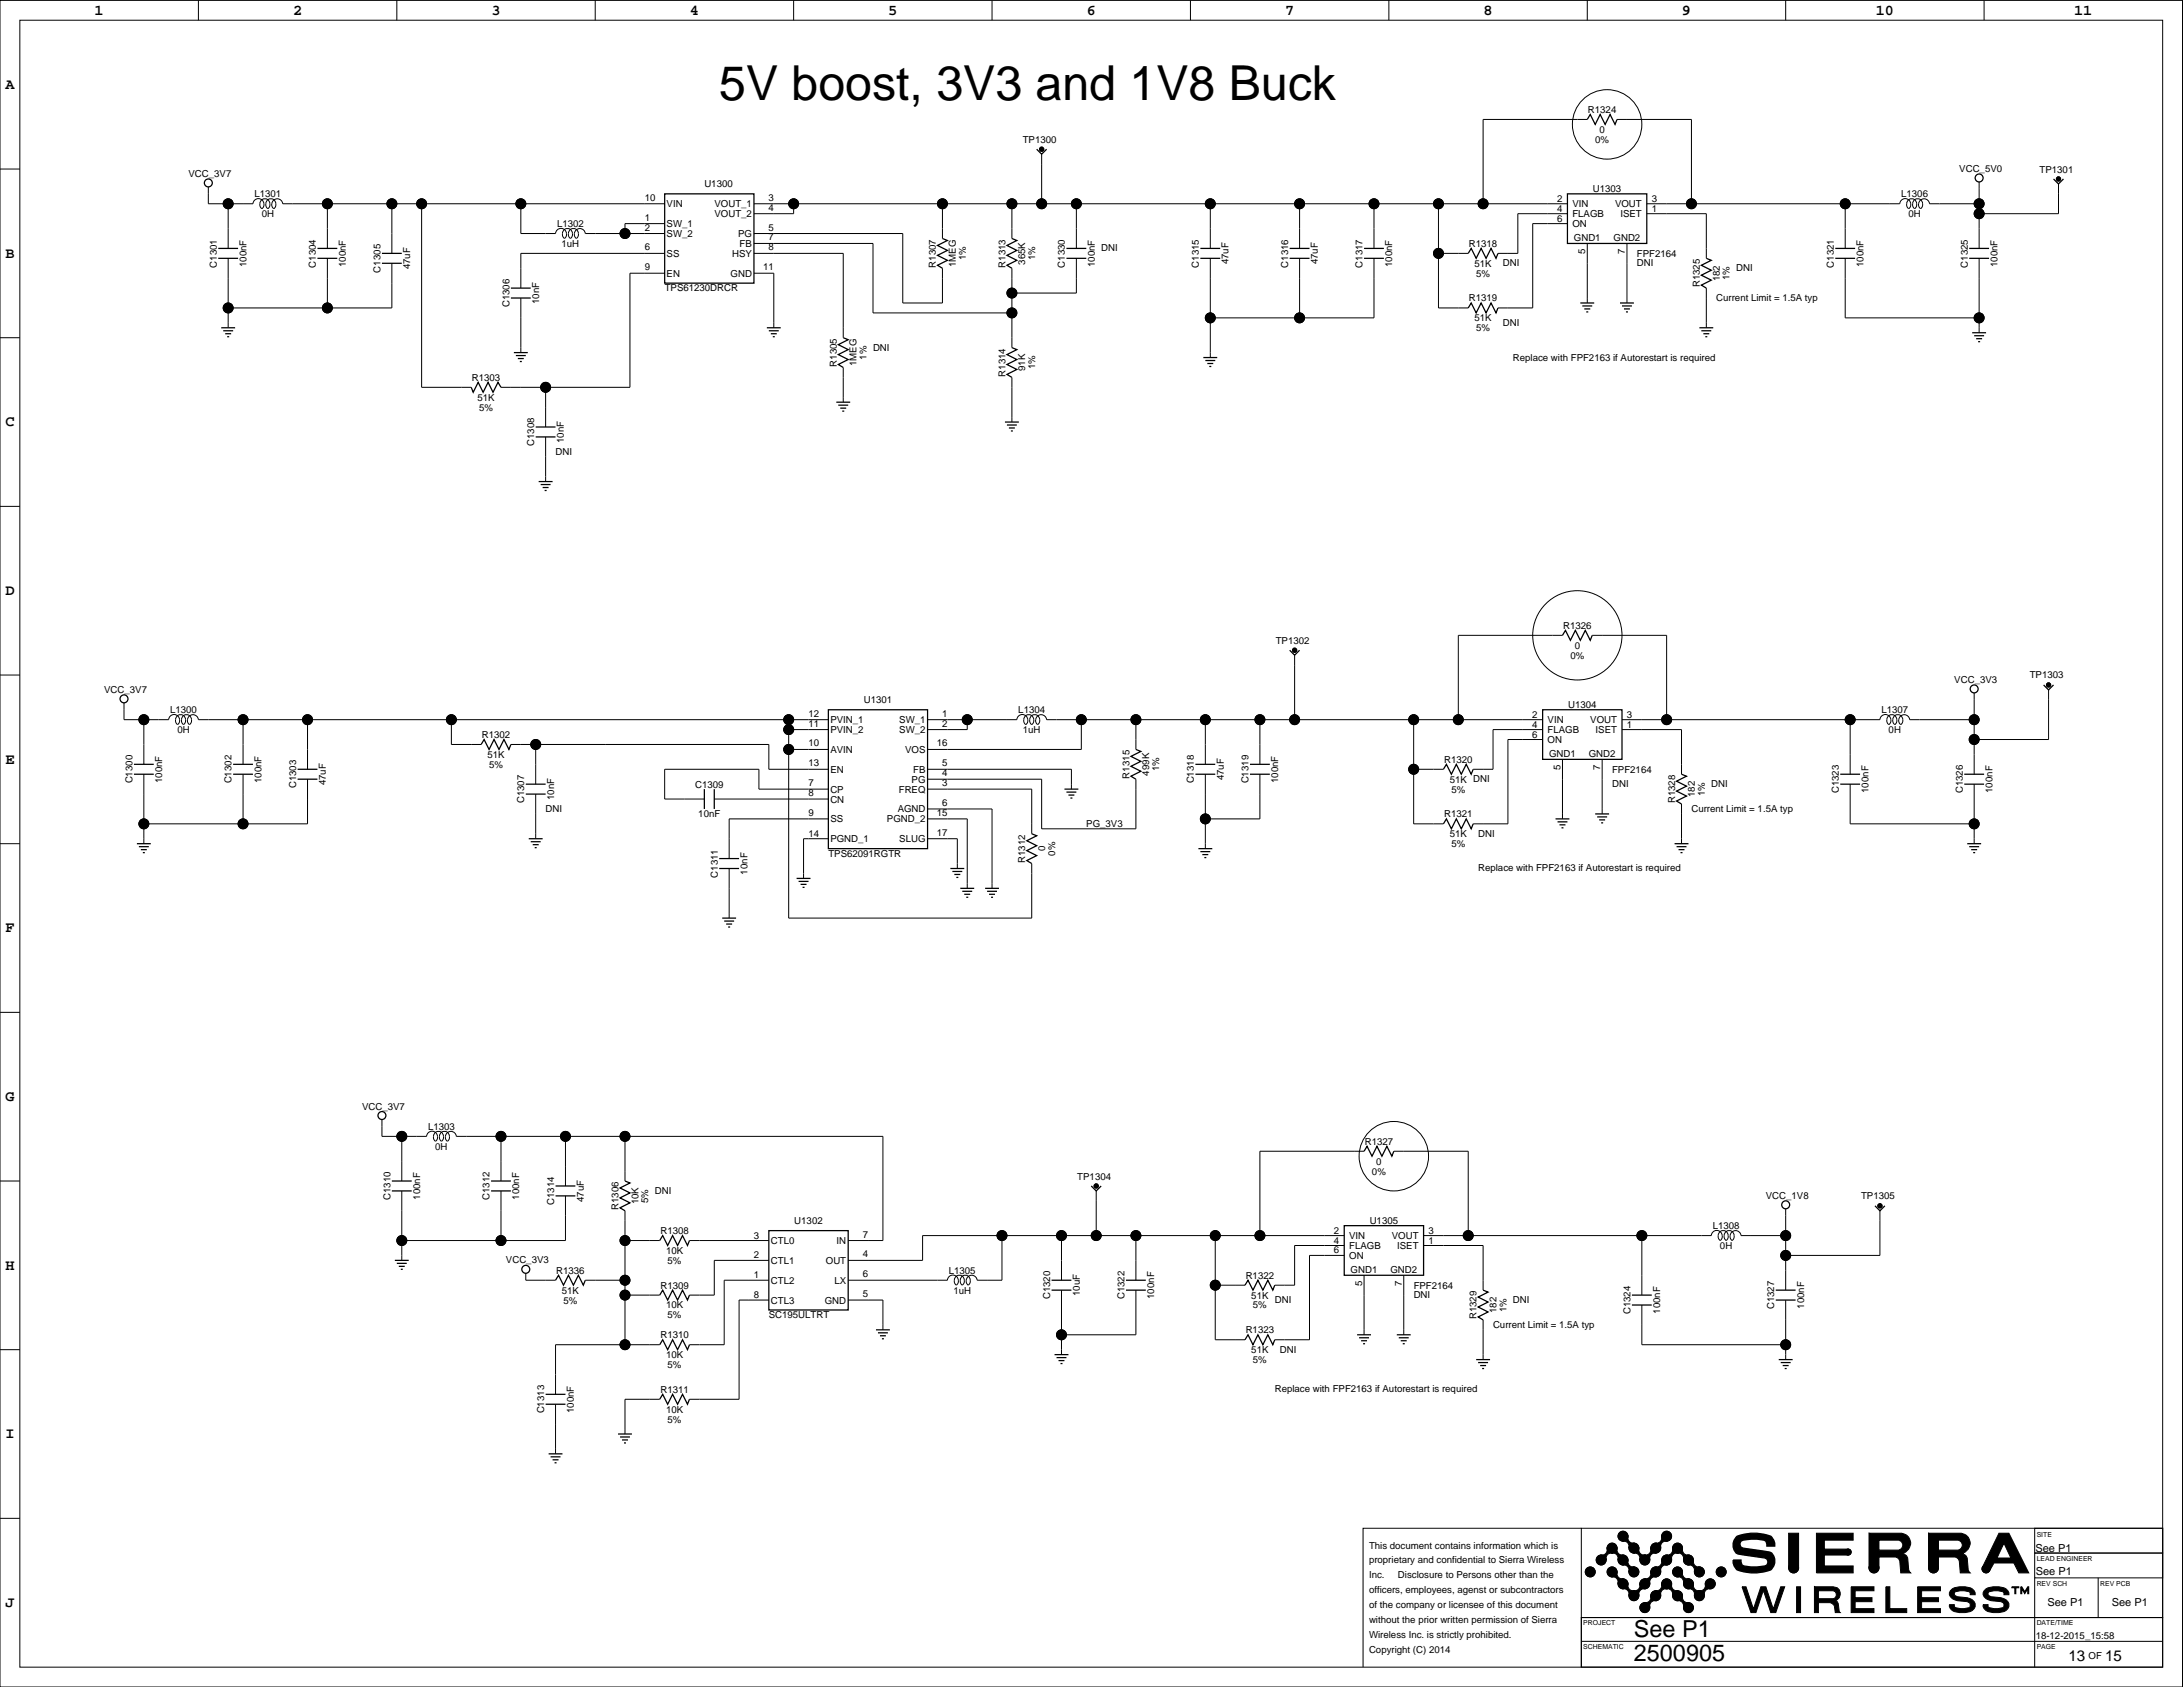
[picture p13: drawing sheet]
<svg xmlns="http://www.w3.org/2000/svg" width="559mm" height="432mm" viewBox="0 0 559 432" stroke-linecap="round" stroke-linejoin="round" font-family="sans-serif">
<defs><g id="words">
<text font-size="12.3" x="184.1" y="25.6">5V boost, 3V3 and 1V8 Buck</text>
<g font-size="6">
<text x="418.2" y="418.9">See P1</text>
<text x="418.2" y="425.2">2500905</text>
</g>
<g font-size="3.9">
<text x="24.2" y="3.7">1</text>
<text x="75" y="3.7">2</text>
<text x="125.8" y="3.7">3</text>
<text x="176.6" y="3.7">4</text>
<text x="227.4" y="3.7">5</text>
<text x="278.2" y="3.7">6</text>
<text x="329" y="3.7">7</text>
<text x="379.7" y="3.7">8</text>
<text x="430.5" y="3.7">9</text>
<text x="480.2" y="3.7">10</text>
<text x="531" y="3.7">11</text>
<text x="1.4" y="22.8">A</text>
<text x="1.4" y="65.9">B</text>
<text x="1.4" y="109.1">C</text>
<text x="1.4" y="152.3">D</text>
<text x="1.4" y="195.5">E</text>
<text x="1.4" y="238.6">F</text>
<text x="1.4" y="281.8">G</text>
<text x="1.4" y="325">H</text>
<text x="1.4" y="368.1">I</text>
<text x="1.4" y="411.3">J</text>
<text x="529.5" y="425.1">13</text>
<text x="538.9" y="425.1">15</text>
</g>
<g font-size="2.8">
<text x="521" y="397.3">See P1</text>
<text x="521.1" y="403.1">See P1</text>
<text x="524.1" y="411">See P1</text>
<text x="540.6" y="411">See P1</text>
</g>
<g font-size="2.5">
<text x="406.5" y="28.9">R1324</text>
<text x="409.4" y="34">0</text>
<text x="261.8" y="36.5">TP1300</text>
<text x="408.3" y="36.5">0%</text>
<text x="48.2" y="45.3">VCC_3V7</text>
<text x="180.3" y="48">U1300</text>
<text x="501.5" y="44">VCC_5V0</text>
<text x="522.1" y="44.2">TP1301</text>
<text x="65.1" y="50.5">L1301</text>
<text x="165.1" y="51.4">10</text>
<text x="170.6" y="53">VIN</text>
<text x="182.9" y="53">VOUT_1</text>
<text x="196.7" y="53.9">4</text>
<text x="196.7" y="51.4">3</text>
<text x="398.6" y="51.6">2</text>
<text x="402.5" y="53">VIN</text>
<text x="407.7" y="49.2">U1303</text>
<text x="413.4" y="53">VOUT</text>
<text x="422.8" y="51.6">3</text>
<text x="486.7" y="50.5">L1306</text>
<text x="67" y="55.6">0H</text>
<text x="142.6" y="58.1">L1302</text>
<text x="165.1" y="59">2</text>
<text x="165.1" y="56.5">1</text>
<text x="170.6" y="58.1">SW_1</text>
<text x="182.9" y="55.6">VOUT_2</text>
<text x="196.7" y="59">5</text>
<text x="398.6" y="56.7">6</text>
<text x="398.6" y="54.2">4</text>
<text x="402.5" y="55.6">FLAGB</text>
<text x="402.5" y="58.1">ON</text>
<text x="414.8" y="55.6">ISET</text>
<text x="422.8" y="54.2">1</text>
<text x="488.5" y="55.6">0H</text>
<text x="143.8" y="63.2">1uH</text>
<text x="165.1" y="64.1">6</text>
<text x="170.6" y="60.7">SW_2</text>
<text x="170.6" y="65.7">SS</text>
<text x="187.4" y="65.7">HSY</text>
<text x="188.9" y="60.7">PG</text>
<text x="189.3" y="63.2">FB</text>
<text x="196.7" y="64.1">8</text>
<text x="196.7" y="61.5">7</text>
<text x="281.9" y="64.3">DNI</text>
<text x="376" y="63.2">R1318</text>
<text x="402.9" y="61.8">GND1</text>
<text x="405.8" y="65" transform="rotate(-90 405.8 65)">5</text>
<text x="413" y="61.8">GND2</text>
<text x="416" y="65" transform="rotate(-90 416 65)">7</text>
<text x="419" y="65.7">FPF2164</text>
<text x="55.5" y="68.5" transform="rotate(-90 55.5 68.5)">C1301</text>
<text x="63.1" y="68.4" transform="rotate(-90 63.1 68.4)">100nF</text>
<text x="80.9" y="68.5" transform="rotate(-90 80.9 68.5)">C1304</text>
<text x="88.5" y="68.4" transform="rotate(-90 88.5 68.4)">100nF</text>
<text x="97.4" y="69.8" transform="rotate(-90 97.4 69.8)">C1305</text>
<text x="105" y="68.9" transform="rotate(-90 105 68.9)">47uF</text>
<text x="165.1" y="69.2">9</text>
<text x="170.6" y="70.8">EN</text>
<text x="187" y="70.8">GND</text>
<text x="195.3" y="69.2">11</text>
<text x="239.6" y="68.5" transform="rotate(-90 239.6 68.5)">R1307</text>
<text x="244.7" y="68.4" transform="rotate(-90 244.7 68.4)">1MEG</text>
<text x="247.2" y="66.6" transform="rotate(-90 247.2 66.6)">1%</text>
<text x="257.4" y="68.5" transform="rotate(-90 257.4 68.5)">R1313</text>
<text x="262.4" y="67.7" transform="rotate(-90 262.4 67.7)">365K</text>
<text x="265" y="66.6" transform="rotate(-90 265 66.6)">1%</text>
<text x="272.6" y="68.5" transform="rotate(-90 272.6 68.5)">C1330</text>
<text x="280.2" y="68.4" transform="rotate(-90 280.2 68.4)">100nF</text>
<text x="306.9" y="68.5" transform="rotate(-90 306.9 68.5)">C1315</text>
<text x="314.5" y="67.7" transform="rotate(-90 314.5 67.7)">47uF</text>
<text x="329.7" y="68.5" transform="rotate(-90 329.7 68.5)">C1316</text>
<text x="337.4" y="67.7" transform="rotate(-90 337.4 67.7)">47uF</text>
<text x="348.8" y="68.5" transform="rotate(-90 348.8 68.5)">C1317</text>
<text x="356.4" y="68.4" transform="rotate(-90 356.4 68.4)">100nF</text>
<text x="377.4" y="68.3">51K</text>
<text x="377.9" y="70.8">5%</text>
<text x="384.7" y="68.2">DNI</text>
<text x="419" y="68.2">DNI</text>
<text x="440.2" y="72" transform="rotate(-90 440.2 72)">182</text>
<text x="442.7" y="71.7" transform="rotate(-90 442.7 71.7)">1%</text>
<text x="444.4" y="69.4">DNI</text>
<text x="469.4" y="68.5" transform="rotate(-90 469.4 68.5)">C1321</text>
<text x="477" y="68.4" transform="rotate(-90 477 68.4)">100nF</text>
<text x="503.7" y="68.5" transform="rotate(-90 503.7 68.5)">C1325</text>
<text x="511.3" y="68.4" transform="rotate(-90 511.3 68.4)">100nF</text>
<text x="138" y="77.8" transform="rotate(-90 138 77.8)">10nF</text>
<text x="170.1" y="74.5">TPS61230DRCR</text>
<text x="376" y="77.2">R1319</text>
<text x="435.1" y="73.6" transform="rotate(-90 435.1 73.6)">R1325</text>
<text x="439.3" y="77">Current Limit = 1.5A typ</text>
<text x="130.4" y="78.6" transform="rotate(-90 130.4 78.6)">C1306</text>
<text x="377.4" y="82.2">51K</text>
<text x="384.7" y="83.4">DNI</text>
<text x="223.5" y="89.7">DNI</text>
<text x="377.9" y="84.8">5%</text>
<text x="214.2" y="93.9" transform="rotate(-90 214.2 93.9)">R1305</text>
<text x="219.3" y="93.7" transform="rotate(-90 219.3 93.7)">1MEG</text>
<text x="221.8" y="92" transform="rotate(-90 221.8 92)">1%</text>
<text x="262.4" y="95" transform="rotate(-90 262.4 95)">91K</text>
<text x="265" y="94.6" transform="rotate(-90 265 94.6)">1%</text>
<text x="387.3" y="92.3">Replace with FPF2163 if Autorestart is required</text>
<text x="120.8" y="97.5">R1303</text>
<text x="257.4" y="96.4" transform="rotate(-90 257.4 96.4)">R1314</text>
<text x="122.2" y="102.6">51K</text>
<text x="122.6" y="105.1">5%</text>
<text x="144.4" y="113.4" transform="rotate(-90 144.4 113.4)">10nF</text>
<text x="136.7" y="114.2" transform="rotate(-90 136.7 114.2)">C1308</text>
<text x="142.2" y="116.4">DNI</text>
<text x="400.1" y="161">R1326</text>
<text x="326.6" y="164.8">TP1302</text>
<text x="403.1" y="166">0</text>
<text x="402" y="168.6">0%</text>
<text x="519.6" y="173.7">TP1303</text>
<text x="26.7" y="177.3">VCC_3V7</text>
<text x="500.3" y="174.8">VCC_3V3</text>
<text x="43.5" y="182.6">L1300</text>
<text x="207" y="186">11</text>
<text x="207" y="183.4">12</text>
<text x="212.5" y="185.1">PVIN_1</text>
<text x="221.1" y="180">U1301</text>
<text x="230.2" y="185.1">SW_1</text>
<text x="241.1" y="186">2</text>
<text x="241.1" y="183.4">1</text>
<text x="260.7" y="182.6">L1304</text>
<text x="392.2" y="183.7">2</text>
<text x="396.1" y="185.1">VIN</text>
<text x="401.4" y="181.3">U1304</text>
<text x="407.1" y="185.1">VOUT</text>
<text x="416.5" y="183.7">3</text>
<text x="481.6" y="182.6">L1307</text>
<text x="45.4" y="187.6">0H</text>
<text x="123.3" y="188.9">R1302</text>
<text x="207" y="191.1">10</text>
<text x="212.5" y="187.6">PVIN_2</text>
<text x="230.2" y="187.6">SW_2</text>
<text x="239.8" y="191.1">16</text>
<text x="261.8" y="187.6">1uH</text>
<text x="392.2" y="188.8">6</text>
<text x="392.2" y="186.2">4</text>
<text x="396.1" y="187.6">FLAGB</text>
<text x="396.1" y="190.2">ON</text>
<text x="408.4" y="187.6">ISET</text>
<text x="416.5" y="186.2">1</text>
<text x="483.5" y="187.6">0H</text>
<text x="124.8" y="194">51K</text>
<text x="125.2" y="196.5">5%</text>
<text x="207" y="196.1">13</text>
<text x="212.5" y="192.7">AVIN</text>
<text x="212.5" y="197.8">EN</text>
<text x="231.7" y="192.7">VOS</text>
<text x="233.8" y="197.8">FB</text>
<text x="241.1" y="196.1">5</text>
<text x="296.7" y="197.4" transform="rotate(-90 296.7 197.4)">1%</text>
<text x="369.7" y="195.3">R1320</text>
<text x="396.5" y="193.9">GND1</text>
<text x="399.4" y="197" transform="rotate(-90 399.4 197)">5</text>
<text x="406.7" y="193.9">GND2</text>
<text x="409.6" y="197" transform="rotate(-90 409.6 197)">7</text>
<text x="412.7" y="197.8">FPF2164</text>
<text x="33.9" y="200.5" transform="rotate(-90 33.9 200.5)">C1300</text>
<text x="41.5" y="200.4" transform="rotate(-90 41.5 200.4)">100nF</text>
<text x="59.3" y="200.5" transform="rotate(-90 59.3 200.5)">C1302</text>
<text x="66.9" y="200.4" transform="rotate(-90 66.9 200.4)">100nF</text>
<text x="75.8" y="201.8" transform="rotate(-90 75.8 201.8)">C1303</text>
<text x="83.4" y="201" transform="rotate(-90 83.4 201)">47uF</text>
<text x="177.9" y="201.6">C1309</text>
<text x="207" y="203.8">8</text>
<text x="207" y="201.2">7</text>
<text x="212.5" y="202.9">CP</text>
<text x="230.1" y="202.9">FREQ</text>
<text x="233.4" y="200.3">PG</text>
<text x="241.1" y="201.2">3</text>
<text x="241.1" y="198.7">4</text>
<text x="289.1" y="199.3" transform="rotate(-90 289.1 199.3)">R1315</text>
<text x="294.2" y="198.5" transform="rotate(-90 294.2 198.5)">499K</text>
<text x="305.6" y="200.5" transform="rotate(-90 305.6 200.5)">C1318</text>
<text x="313.2" y="199.7" transform="rotate(-90 313.2 199.7)">47uF</text>
<text x="319.6" y="200.5" transform="rotate(-90 319.6 200.5)">C1319</text>
<text x="327.2" y="200.4" transform="rotate(-90 327.2 200.4)">100nF</text>
<text x="371.1" y="200.3">51K DNI</text>
<text x="371.5" y="202.9">5%</text>
<text x="412.7" y="201.5">DNI</text>
<text x="436.4" y="203.8" transform="rotate(-90 436.4 203.8)">1%</text>
<text x="438.1" y="201.5">DNI</text>
<text x="470.7" y="203.1" transform="rotate(-90 470.7 203.1)">C1323</text>
<text x="478.3" y="202.9" transform="rotate(-90 478.3 202.9)">100nF</text>
<text x="502.4" y="203.1" transform="rotate(-90 502.4 203.1)">C1326</text>
<text x="510" y="202.9" transform="rotate(-90 510 202.9)">100nF</text>
<text x="134.2" y="205.6" transform="rotate(-90 134.2 205.6)">C1307</text>
<text x="139.7" y="207.8">DNI</text>
<text x="141.8" y="204.8" transform="rotate(-90 141.8 204.8)">10nF</text>
<text x="178.8" y="209.2">10nF</text>
<text x="207" y="208.8">9</text>
<text x="212.5" y="205.4">CN</text>
<text x="229.8" y="207.9">AGND</text>
<text x="239.8" y="208.8">15</text>
<text x="241.1" y="206.3">6</text>
<text x="369.7" y="209.2">R1321</text>
<text x="428.8" y="205.6" transform="rotate(-90 428.8 205.6)">R1328</text>
<text x="433" y="207.8">Current Limit = 1.5A typ</text>
<text x="433.9" y="204" transform="rotate(-90 433.9 204)">182</text>
<text x="207" y="214.2">14</text>
<text x="212.5" y="210.5">SS</text>
<text x="212.5" y="215.6">PGND_1</text>
<text x="227" y="210.5">PGND_2</text>
<text x="230.2" y="215.6">SLUG</text>
<text x="239.8" y="213.9">17</text>
<text x="278.1" y="211.6">PG_3V3</text>
<text x="371.1" y="214.3">51K</text>
<text x="378.4" y="214.2">DNI</text>
<text x="212" y="219.2">TPS62091RGTR</text>
<text x="262.4" y="220.9" transform="rotate(-90 262.4 220.9)">R1312</text>
<text x="267.5" y="217.9" transform="rotate(-90 267.5 217.9)">0</text>
<text x="270.1" y="219" transform="rotate(-90 270.1 219)">0%</text>
<text x="371.5" y="216.8">5%</text>
<text x="183.7" y="224.7" transform="rotate(-90 183.7 224.7)">C1311</text>
<text x="191.3" y="223.8" transform="rotate(-90 191.3 223.8)">10nF</text>
<text x="378.4" y="223.1">Replace with FPF2163 if Autorestart is required</text>
<text x="92.7" y="284">VCC_3V7</text>
<text x="109.6" y="289.2">L1303</text>
<text x="349.3" y="293">R1327</text>
<text x="111.4" y="294.3">0H</text>
<text x="352.3" y="298.1">0</text>
<text x="167.6" y="305.6">DNI</text>
<text x="275.8" y="301.9">TP1304</text>
<text x="351.2" y="300.6">0%</text>
<text x="99.9" y="307.2" transform="rotate(-90 99.9 307.2)">C1310</text>
<text x="107.5" y="307.1" transform="rotate(-90 107.5 307.1)">100nF</text>
<text x="125.3" y="307.2" transform="rotate(-90 125.3 307.2)">C1312</text>
<text x="132.9" y="307.1" transform="rotate(-90 132.9 307.1)">100nF</text>
<text x="141.8" y="308.5" transform="rotate(-90 141.8 308.5)">C1314</text>
<text x="149.4" y="307.6" transform="rotate(-90 149.4 307.6)">47uF</text>
<text x="158.3" y="309.7" transform="rotate(-90 158.3 309.7)">R1306</text>
<text x="163.4" y="308.3" transform="rotate(-90 163.4 308.3)">10K</text>
<text x="165.9" y="307.9" transform="rotate(-90 165.9 307.9)">5%</text>
<text x="452" y="306.9">VCC_1V8</text>
<text x="476.4" y="307">TP1305</text>
<text x="169" y="315.9">R1308</text>
<text x="193" y="317">3</text>
<text x="203.3" y="313.3">U1302</text>
<text x="220.8" y="316.8">7</text>
<text x="341.4" y="315.7">2</text>
<text x="345.4" y="317.1">VIN</text>
<text x="350.6" y="313.3">U1305</text>
<text x="356.3" y="317.1">VOUT</text>
<text x="365.7" y="315.7">3</text>
<text x="438.4" y="314.6">L1308</text>
<text x="129.5" y="323.4">VCC_3V3</text>
<text x="170.5" y="321">10K</text>
<text x="170.9" y="323.5">5%</text>
<text x="193" y="322.1">2</text>
<text x="197.3" y="318.4">CTL0</text>
<text x="197.3" y="323.5">CTL1</text>
<text x="211.4" y="323.5">OUT</text>
<text x="214.1" y="318.4">IN</text>
<text x="220.8" y="321.8">4</text>
<text x="341.4" y="320.8">6</text>
<text x="341.4" y="318.3">4</text>
<text x="345.4" y="319.7">FLAGB</text>
<text x="345.4" y="322.2">ON</text>
<text x="357.6" y="319.7">ISET</text>
<text x="365.7" y="318.3">1</text>
<text x="440.3" y="319.7">0H</text>
<text x="142.4" y="326">R1336</text>
<text x="169" y="329.8">R1309</text>
<text x="193" y="327.2">1</text>
<text x="197.3" y="328.6">CTL2</text>
<text x="213.6" y="328.6">LX</text>
<text x="220.8" y="326.9">6</text>
<text x="242.9" y="326">L1305</text>
<text x="318.9" y="327.3">R1322</text>
<text x="345.7" y="325.9">GND1</text>
<text x="348.7" y="329.1" transform="rotate(-90 348.7 329.1)">5</text>
<text x="355.9" y="325.9">GND2</text>
<text x="358.8" y="329.1" transform="rotate(-90 358.8 329.1)">7</text>
<text x="361.9" y="329.8">FPF2164</text>
<text x="143.8" y="331.1">51K</text>
<text x="144.2" y="333.6">5%</text>
<text x="170.5" y="334.9">10K</text>
<text x="193" y="332.3">8</text>
<text x="197.3" y="333.6">CTL3</text>
<text x="211.1" y="333.6">GND</text>
<text x="220.8" y="332">5</text>
<text x="244.1" y="331.1">1uH</text>
<text x="268.8" y="332.6" transform="rotate(-90 268.8 332.6)">C1320</text>
<text x="276.4" y="331.8" transform="rotate(-90 276.4 331.8)">10uF</text>
<text x="287.8" y="332.6" transform="rotate(-90 287.8 332.6)">C1322</text>
<text x="295.5" y="332.5" transform="rotate(-90 295.5 332.5)">100nF</text>
<text x="320.3" y="332.4">51K</text>
<text x="320.7" y="334.9">5%</text>
<text x="326.3" y="333.5">DNI</text>
<text x="361.9" y="332.3">DNI</text>
<text x="385.6" y="335.8" transform="rotate(-90 385.6 335.8)">1%</text>
<text x="387.3" y="333.5">DNI</text>
<text x="454.2" y="335.1" transform="rotate(-90 454.2 335.1)">C1327</text>
<text x="461.8" y="335" transform="rotate(-90 461.8 335)">100nF</text>
<text x="170.9" y="337.5">5%</text>
<text x="196.8" y="337.3">SC195ULTRT</text>
<text x="318.9" y="341.3">R1323</text>
<text x="378" y="337.7" transform="rotate(-90 378 337.7)">R1329</text>
<text x="382.2" y="339.9">Current Limit = 1.5A typ</text>
<text x="383.1" y="336.1" transform="rotate(-90 383.1 336.1)">182</text>
<text x="417.4" y="336.4" transform="rotate(-90 417.4 336.4)">C1324</text>
<text x="425" y="336.3" transform="rotate(-90 425 336.3)">100nF</text>
<text x="169" y="342.5">R1310</text>
<text x="170.5" y="347.6">10K</text>
<text x="320.3" y="346.3">51K</text>
<text x="327.6" y="346.2">DNI</text>
<text x="170.9" y="350.2">5%</text>
<text x="320.7" y="348.9">5%</text>
<text x="169" y="356.5">R1311</text>
<text x="326.3" y="356.4">Replace with FPF2163 if Autorestart is required</text>
<text x="139.3" y="361.8" transform="rotate(-90 139.3 361.8)">C1313</text>
<text x="146.9" y="361.7" transform="rotate(-90 146.9 361.7)">100nF</text>
<text x="170.5" y="361.6">10K</text>
<text x="170.9" y="364.1">5%</text>
<text x="350.4" y="396.4">This document contains information which is</text>
<text x="350.4" y="400.2">proprietary and confidential to Sierra Wireless</text>
<text x="350.4" y="404">Inc.</text>
<text x="350.4" y="407.8">officers, employees, agenst or subcontractors</text>
<text x="357.9" y="404">Disclosure to Persons other than the</text>
<text x="350.4" y="411.6">of the company or licensee of this document</text>
<text x="350.4" y="415.4">without the prior written permission of Sierra</text>
<text x="350.4" y="419.2">Wireless Inc. is strictly prohibited.</text>
<text x="521.1" y="419.5">18-12-2015_15:58</text>
<text x="350.4" y="423">Copyright (C) 2014</text>
<text x="534.6" y="424.6">OF</text>
</g>
<g font-size="1.8">
<text x="521.3" y="393.3">SITE</text>
<text x="521.3" y="399.4">LEAD ENGINEER</text>
<text x="521.3" y="406">REV SCH</text>
<text x="537.6" y="406">REV PCB</text>
<text x="405.3" y="415.9">PROJECT</text>
<text x="521.3" y="415.9">DATE/TIME</text>
<text x="405.3" y="422">SCHEMATIC</text>
<text x="521.3" y="422">PAGE</text>
</g>
</g></defs>
<g fill="none" stroke="#000" stroke-width=".26">
<path d="M0 .1h558.7v431.7h-558.7zM5.1 5.2h548.5v421.5h-548.5zM50.8 .1v5.1M101.6 .1v5.1M152.4 .1v5.1M203.2 .1v5.1M253.9 .1v5.1M304.7 .1v5.1M355.5 .1v5.1M406.3 .1v5.1M457.1 .1v5.1M507.9 .1v5.1"/>
<path d="M266.6 39.5v12.7M406.3 30.6h-26.7v21.6M413.9 30.6h19.1v21.6M0 43.3h5.1M53.3 49.6h.1M53.3 47.8v4.4h11.5a1.43 1.43 0 0 1 2.1-1.2 1.43 1.43 0 0 1 .1 2.4M58.4 52.2v11.4M67 53.4a1.4 1.4 0 0 1-.2-2.1 1.4 1.4 0 0 1 2.1 0 1.4 1.4 0 0 1-.3 2.1M83.8 52.2v11.4M100.3 52.2v12.7M107.9 52.2v46.9h12.7M133.3 52.2v7.6h8.9a1.43 1.43 0 0 1 2.1-1.1 1.43 1.43 0 0 1 .2 2.3 1.39 1.39 0 0 1-.3-2 1.39 1.39 0 0 1 2.1 0 1.39 1.39 0 0 1-.3 2 1.39 1.39 0 0 1-.3-2 1.39 1.39 0 0 1 2.1 0 1.39 1.39 0 0 1-.3 2"/>
<path d="M170.1 59.8h-20.3a1.42 1.42 0 0 0-2.1-1.1 1.42 1.42 0 0 0-.2 2.3M170.1 52.2h-97.7a1.42 1.42 0 0 0-2.1-1.1 1.42 1.42 0 0 0-.2 2.3 1.39 1.39 0 0 0 .3-2.1 1.39 1.39 0 0 0-2.1 0 1.39 1.39 0 0 0 .3 2.1M170.1 57.2h-10.1v2.6M193 52.2h208.2M193 59.8h38.1v17.8h10.1v-8.9M203.2 52.2v2.5h-10.2M241.2 52.2v8.8M259 52.2v8.8M275.5 52.2v11.4M309.8 52.2v11.4M332.7 52.2v11.4M351.7 52.2v11.4"/>
<path d="M368.2 52.2v26.6h7.6M401.2 54.7h-12.7v10.2h-5M401.2 57.2h-8.9v21.6h-8.8M421.5 52.2h64.8a1.43 1.43 0 0 1 2.1-1.2 1.43 1.43 0 0 1 .2 2.4 1.39 1.39 0 0 1-.3-2.1 1.39 1.39 0 0 1 2.1 0 1.39 1.39 0 0 1-.3 2.1M421.5 54.7h15.3v11.4M472.3 52.2v11.4M490.1 53.4a1.4 1.4 0 0 1-.3-2.1 1.4 1.4 0 0 1 2.1 0 1.4 1.4 0 0 1-.3 2.1M506.6 48.3h.1M506.6 52.2h-12.7a1.42 1.42 0 0 0-2.1-1.1 1.42 1.42 0 0 0-.2 2.3M506.6 46.6v17M526.9 47.1v7.6h-20.3M58.4 66.1v17.8"/>
<path d="M83.8 66.1v12.7M100.3 67.4v11.4h-41.9M133.3 76.3v13.9M170.1 69.9h-8.8v29.2h-33.1M170.1 64.9h-36.8v8.8M193 64.9h22.9v21.5M193 69.9h5.1v14M193 62.3h30.5v17.8h35.5M259 68.7v20.3M275.5 66.1v8.9h-16.5M309.8 66.1v25.4M332.7 66.1v15.3"/>
<path d="M351.7 66.1v15.3h-41.9M368.2 64.9h7.6M406.3 76.3h.1M406.3 62.3v15.3M416.5 76.3h.1M416.5 62.3v15.3M436.8 73.7v10.2M472.3 66.1v15.3h34.3M506.6 66.1v19.1M0 86.4h5.1M58.4 82.6h.1M133.3 89h.1"/>
<path d="M139.7 99.1v10.2M198.1 82.6h.1M215.9 94.1v8.8M259 96.6v11.4M309.8 90.2h.1M436.8 82.6h.1M506.6 83.9h.1M139.7 111.8v11.5M215.9 101.7h.1M259 106.8h.1M0 129.6h5.1M139.7 122h.1"/>
<path d="M434.2 146.1h.1M0 172.8h5.1M31.7 179.9v4.3h11.5M331.4 167.7v16.5M400 162.6h-26.7v21.6M407.6 162.6h19v21.6M505.3 179.1h.1M505.3 177.3v20.9M524.4 176.6v12.7h-19.1M31.7 181.7h.1M36.8 184.2v11.4M36.8 198.2v17.7"/>
<path d="M43.2 184.2a1.4 1.4 0 0 1 1.4-1.3 1.4 1.4 0 0 1 1.4 1.3M46 184.2a1.2 1.2 0 0 1-.6 1.3 1.4 1.4 0 0 1-.2-2.1 1.4 1.4 0 0 1 2.1 0 1.4 1.4 0 0 1-.3 2.1 1.39 1.39 0 0 1-.3-2.1 1.39 1.39 0 0 1 2.1 0 1.39 1.39 0 0 1-.3 2.1 1.2 1.2 0 0 1-.5-1.3M48 184.2a1.4 1.4 0 0 1 1.4-1.3 1.4 1.4 0 0 1 1.4 1.3M50.8 184.2h161.2M62.2 184.2v11.4M62.2 198.2v12.7M78.7 184.2v12.7M78.7 199.4v11.5h-41.9M115.5 184.2v6.4h7.7M130.8 190.6h66v6.3h15.2M137.1 190.6v10.1M201.9 186.7h10.1"/>
<path d="M201.9 191.8h10.1M201.9 184.2v50.8h62.2v-14M237.4 184.2h22.9M237.4 196.9h36.9v5.1M237.4 199.4h29.2v12.7h24.2v-12.7M247.6 184.2v2.5h-10.2M256.5 196.9h.1M260.3 184.2a1.4 1.4 0 0 1 1.4-1.3 1.4 1.4 0 0 1 1.4 1.3M263.1 184.2a1.2 1.2 0 0 1-.5 1.3 1.4 1.4 0 0 1-.3-2.1 1.4 1.4 0 0 1 2.1 0 1.4 1.4 0 0 1-.3 2.1 1.39 1.39 0 0 1-.3-2.1 1.39 1.39 0 0 1 2.1 0 1.39 1.39 0 0 1-.3 2.1 1.2 1.2 0 0 1-.5-1.3M265.1 184.2a1.4 1.4 0 0 1 1.4-1.3 1.4 1.4 0 0 1 1.4 1.3M267.9 184.2h127M276.8 184.2v7.6h-39.4"/>
<path d="M290.8 184.2v7.6M308.5 184.2v11.4M308.5 198.2v19M322.5 198.2v11.4h-14M322.5 184.2v11.4M361.9 196.9h7.6M361.9 184.2v26.7h7.6M394.9 186.7h-12.7v10.2h-5.1M394.9 189.3h-8.9v21.6h-8.9M400 194.4v15.2M410.1 194.4v13.9M415.2 184.2h66"/>
<path d="M415.2 186.7h15.2v11.5M473.6 184.2v14M481.2 184.2a1.4 1.4 0 0 1 1.4-1.3 1.4 1.4 0 0 1 1.4 1.3M484 184.2a1.23 1.23 0 0 1-.5 1.3M486 184.2a1.4 1.4 0 0 1 1.4-1.3 1.4 1.4 0 0 1 1.4 1.3M486 184.2a1.2 1.2 0 0 0 .6 1.3 1.39 1.39 0 0 0 .3-2.1 1.39 1.39 0 0 0-2.2 0 1.39 1.39 0 0 0 .3 2.1 1.4 1.4 0 0 0 .3-2.1 1.4 1.4 0 0 0-2.1 0 1.4 1.4 0 0 0 .3 2.1M488.8 184.2h16.5M0 215.9h5.1M36.8 214.7h.1M137.1 213.4h.1M137.1 203.3v11.4M182.8 204.5h29.2"/>
<path d="M212 202h-17.7v-5.1h-24.2v7.6h10.2M212 209.6h-25.4v10.2M212 214.7h-6.3v10.1M237.4 202h26.7v11.4M237.4 209.6h10.2v17.8M237.4 214.7h7.7v7.6M237.4 207.1h16.5v20.3M274.3 200.7h.1M308.5 215.9h.1M400 208.3h.1M410.1 207.1h.1M430.4 214.7h.1"/>
<path d="M430.4 205.8v10.1M473.6 200.7v10.2h31.7M505.3 214.7h.1M505.3 200.7v15.2M186.6 233.7h.1M186.6 222.3v12.7M205.7 223.6h.1M245.1 221h.1M247.6 226.1h.1M253.9 226.1h.1M0 259.1h5.1M97.8 288.3h.1"/>
<path d="M97.8 286.5v4.4h11.4a1.43 1.43 0 0 1 2.1-1.2 1.43 1.43 0 0 1 .2 2.4 1.39 1.39 0 0 1-.3-2.1 1.39 1.39 0 0 1 2.1 0 1.39 1.39 0 0 1-.3 2.1 1.39 1.39 0 0 1-.3-2.1 1.39 1.39 0 0 1 2.1 0 1.39 1.39 0 0 1-.3 2.1 1.41 1.41 0 0 1 .2-2.3 1.41 1.41 0 0 1 2.1 1.1h109.2v26.6h-8.9M102.8 290.9v11.4M128.2 290.9v11.4M144.7 290.9v12.7M160 290.9v11.4M349.2 294.7h-26.7v21.6M356.8 294.7h19v21.6M0 302.3h5.1M102.8 304.8v17.8M128.2 304.8v12.7M144.7 306.1v11.4h-41.9M160 309.9v34.3"/>
<path d="M160 317.5h8.9M176.5 317.5h20.3M256.5 316.3v11.4h-6.4M271.7 316.3v11.4M280.6 304.8v11.5M290.8 316.3v11.4M311.1 316.3v26.6h7.6M344.1 316.3h-107.9v6.3h-19.1M344.1 318.8h-12.7v10.2h-5.1M364.4 316.3h73.7a1.43 1.43 0 0 1 2.1-1.2 1.43 1.43 0 0 1 .1 2.4 1.39 1.39 0 0 1-.2-2.1 1.39 1.39 0 0 1 2.1 0 1.39 1.39 0 0 1-.3 2.1 1.39 1.39 0 0 1-.3-2.1 1.39 1.39 0 0 1 2.1 0 1.39 1.39 0 0 1-.3 2.1M364.4 318.8h15.2v11.4M420.3 316.3v15.2"/>
<path d="M457.1 311.2h.1M457.1 316.3h-11.4a1.42 1.42 0 0 0-2.1-1.1 1.42 1.42 0 0 0-.2 2.3M457.1 309.4v20.8M481.2 309.9v11.4h-24.1M102.8 321.3h.1M134.6 327.7h.1M134.6 325.9v1.8h7.6M149.8 327.7h10.2M160 331.5h8.9M196.8 327.7h-11.4v16.5h-8.9M196.8 322.6h-14v8.9h-6.3M196.8 332.8h-7.6v25.4h-12.7"/>
<path d="M217.1 327.7h25.4M217.1 332.8h8.9v7.6M226 339.1h.1M242.5 327.7a1.4 1.4 0 0 1 1.4-1.3 1.4 1.4 0 0 1 1.4 1.3M245.3 327.7a1.2 1.2 0 0 1-.5 1.2 1.4 1.4 0 0 1-.3-2 1.4 1.4 0 0 1 2.1 0 1.4 1.4 0 0 1-.3 2 1.39 1.39 0 0 1-.3-2 1.39 1.39 0 0 1 2.1 0 1.39 1.39 0 0 1-.2 2 1.2 1.2 0 0 1-.6-1.2M247.3 327.7a1.4 1.4 0 0 1 1.4-1.3 1.4 1.4 0 0 1 1.4 1.3M271.7 330.2v16.5M290.8 330.2v11.5h-19.1M311.1 329h7.6M344.1 321.3h-8.9v21.6h-8.9M349.2 326.4v15.3M359.3 326.4v15.3"/>
<path d="M379.6 337.8v10.2M420.3 334v10.2h36.8M457.1 332.8v15.2M0 345.5h5.1M142.2 359.4v12.7M168.9 358.2h-8.9v8.8M168.9 344.2h-26.7v12.7M271.7 345.5h.1M349.2 340.4h.1M359.3 340.4h.1M379.6 346.7h.1M457.1 346.7h.1"/>
<path d="M142.2 370.9h.1M160 365.8h.1M384.7 372.1h.1M0 388.6h5.1M404.8 391.2h148.8v22.8h-148.8zM404.8 391.2h-55.9v35.5M520.8 391.2h32.8v6.3h-32.8zM520.8 397.5h32.8v6.4h-32.8zM404.8 414h148.8v12.7h-148.8zM520.8 403.9v22.8M537.1 403.9v10.1M553.6 414h-148.8v12.7"/>
<path d="M404.8 420.1h148.8"/>
<circle cx="411.4" cy="31.8" r="8.9"/>
<circle cx="58.4" cy="52.2" r="1.27"/>
<circle cx="83.8" cy="52.2" r="1.27"/>
<circle cx="100.3" cy="52.2" r="1.27"/>
<circle cx="107.9" cy="52.2" r="1.27"/>
<circle cx="133.3" cy="52.2" r="1.27"/>
<circle cx="160" cy="59.8" r="1.27"/>
<circle cx="203.2" cy="52.2" r="1.27"/>
<circle cx="241.2" cy="52.2" r="1.27"/>
<circle cx="259" cy="52.2" r="1.27"/>
<circle cx="266.6" cy="52.2" r="1.27"/>
<circle cx="275.5" cy="52.2" r="1.27"/>
<circle cx="309.8" cy="52.2" r="1.27"/>
<circle cx="332.7" cy="52.2" r="1.27"/>
<circle cx="351.7" cy="52.2" r="1.27"/>
<circle cx="368.2" cy="52.2" r="1.27"/>
<circle cx="379.6" cy="52.2" r="1.27"/>
<circle cx="433" cy="52.2" r="1.27"/>
<circle cx="472.3" cy="52.2" r="1.27"/>
<circle cx="506.6" cy="54.7" r="1.27"/>
<circle cx="506.6" cy="52.2" r="1.27"/>
<circle cx="58.4" cy="78.8" r="1.27"/>
<circle cx="83.8" cy="78.8" r="1.27"/>
<circle cx="259" cy="75" r="1.27"/>
<circle cx="368.2" cy="64.9" r="1.27"/>
<circle cx="139.7" cy="99.1" r="1.27"/>
<circle cx="259" cy="80.1" r="1.27"/>
<circle cx="309.8" cy="81.4" r="1.27"/>
<circle cx="332.7" cy="81.4" r="1.27"/>
<circle cx="506.6" cy="81.4" r="1.27"/>
<circle cx="403.8" cy="162.6" r="11.4"/>
<circle cx="36.8" cy="184.2" r="1.27"/>
<circle cx="62.2" cy="184.2" r="1.27"/>
<circle cx="78.7" cy="184.2" r="1.27"/>
<circle cx="115.5" cy="184.2" r="1.27"/>
<circle cx="137.1" cy="190.6" r="1.27"/>
<circle cx="201.9" cy="191.8" r="1.27"/>
<circle cx="201.9" cy="184.2" r="1.27"/>
<circle cx="201.9" cy="186.7" r="1.27"/>
<circle cx="247.6" cy="184.2" r="1.27"/>
<circle cx="276.8" cy="184.2" r="1.27"/>
<circle cx="290.8" cy="184.2" r="1.27"/>
<circle cx="308.5" cy="184.2" r="1.27"/>
<circle cx="322.5" cy="184.2" r="1.27"/>
<circle cx="331.4" cy="184.2" r="1.27"/>
<circle cx="361.9" cy="184.2" r="1.27"/>
<circle cx="361.9" cy="196.9" r="1.27"/>
<circle cx="373.3" cy="184.2" r="1.27"/>
<circle cx="426.6" cy="184.2" r="1.27"/>
<circle cx="473.6" cy="184.2" r="1.27"/>
<circle cx="505.3" cy="189.3" r="1.27"/>
<circle cx="505.3" cy="184.2" r="1.27"/>
<circle cx="36.8" cy="210.9" r="1.27"/>
<circle cx="62.2" cy="210.9" r="1.27"/>
<circle cx="308.5" cy="209.6" r="1.27"/>
<circle cx="505.3" cy="210.9" r="1.27"/>
<circle cx="102.8" cy="290.9" r="1.27"/>
<circle cx="128.2" cy="290.9" r="1.27"/>
<circle cx="144.7" cy="290.9" r="1.27"/>
<circle cx="160" cy="290.9" r="1.27"/>
<circle cx="356.8" cy="295.9" r="8.9"/>
<circle cx="102.8" cy="317.5" r="1.27"/>
<circle cx="128.2" cy="317.5" r="1.27"/>
<circle cx="160" cy="317.5" r="1.27"/>
<circle cx="256.5" cy="316.3" r="1.27"/>
<circle cx="271.7" cy="316.3" r="1.27"/>
<circle cx="280.6" cy="316.3" r="1.27"/>
<circle cx="290.8" cy="316.3" r="1.27"/>
<circle cx="311.1" cy="316.3" r="1.27"/>
<circle cx="322.5" cy="316.3" r="1.27"/>
<circle cx="375.8" cy="316.3" r="1.27"/>
<circle cx="420.3" cy="316.3" r="1.27"/>
<circle cx="457.1" cy="316.3" r="1.27"/>
<circle cx="160" cy="327.7" r="1.27"/>
<circle cx="160" cy="331.5" r="1.27"/>
<circle cx="311.1" cy="329" r="1.27"/>
<circle cx="457.1" cy="321.3" r="1.27"/>
<circle cx="160" cy="344.2" r="1.27"/>
<circle cx="271.7" cy="341.7" r="1.27"/>
<circle cx="457.1" cy="344.2" r="1.27"/>
<circle cx="409.9" cy="399.3" r="1.27"/>
<circle cx="412.7" cy="396.2" r="1.27"/>
<circle cx="415.4" cy="393.2" r="1.27"/>
<circle cx="415.4" cy="399.3" r="1.27"/>
<circle cx="418.2" cy="396.2" r="1.27"/>
<circle cx="421" cy="399.3" r="1.27"/>
<circle cx="423.8" cy="396.2" r="1.27"/>
<circle cx="426.6" cy="393.2" r="1.27"/>
<circle cx="426.6" cy="399.3" r="1.27"/>
<circle cx="429.4" cy="396.2" r="1.27"/>
<circle cx="432.2" cy="399.3" r="1.27"/>
<circle cx="473.1" cy="397.3" r=".76"/>
<circle cx="407.1" cy="402.3" r="1.27"/>
<circle cx="412.7" cy="402.3" r="1.27"/>
<circle cx="415.4" cy="405.4" r="1.27"/>
<circle cx="418.2" cy="402.3" r="1.27"/>
<circle cx="418.2" cy="408.4" r="1.27"/>
<circle cx="421" cy="411.5" r="1.27"/>
<circle cx="421" cy="405.4" r="1.27"/>
<circle cx="423.8" cy="408.4" r="1.27"/>
<circle cx="423.8" cy="402.3" r="1.27"/>
<circle cx="426.6" cy="405.4" r="1.27"/>
<circle cx="429.4" cy="408.4" r="1.27"/>
<circle cx="429.4" cy="402.3" r="1.27"/>
<circle cx="432.2" cy="411.5" r="1.27"/>
<circle cx="432.2" cy="405.4" r="1.27"/>
<circle cx="435" cy="408.4" r="1.27"/>
<circle cx="435" cy="402.3" r="1.27"/>
<circle cx="437.8" cy="405.4" r="1.27"/>
<circle cx="440.6" cy="402.3" r="1.27"/>
<circle cx="459.1" cy="401.3" r="1.27"/>
<circle cx="479.7" cy="401.3" r="1.27"/>
<circle cx="494.9" cy="401.3" r="1.27"/>
<circle cx="508.4" cy="401.6" r="1.02"/>
</g>
<g fill="none" stroke="#000" stroke-width=".32">
<path d="M265.4 38.2l1.2 1.3 1.3-1.3M406.3 30.6l.8-1.3 1.2 2.5 1.3-2.5 1.3 2.5 1.2-2.5 1.3 2.5 .5-1.2M170.1 49.6h22.9v22.9h-22.9zM401.2 49.6h20.3v12.7h-20.3zM525.7 45.8l1.2 1.3 1.3-1.3M55.9 66.1h5M55.9 63.6h5M81.3 66.1h5M81.3 63.6h5M97.8 67.4h5M97.8 64.9h5M130.8 76.3h5.1"/>
<path d="M130.8 73.7h5.1M241.2 61l1.3 .6-2.5 1.2 2.5 1.3-2.5 1.3 2.5 1.2-2.5 1.3 1.2 .8M259 61l1.3 .6-2.5 1.2 2.5 1.3-2.5 1.3 2.5 1.2-2.5 1.3 1.2 .8M273 66.1h5.1M273 63.6h5.1M307.3 66.1h5M307.3 63.6h5M330.1 66.1h5.1M330.1 63.6h5.1M349.2 66.1h5M349.2 63.6h5M375.8 64.9l.8-1.3 1.3 2.5 1.2-2.5 1.3 2.5 1.3-2.5 1.2 2.5 .6-1.2"/>
<path d="M375.8 78.8l.8-1.2 1.3 2.5 1.2-2.5 1.3 2.5 1.3-2.5 1.2 2.5 .6-1.3M404.5 77.6h3.6M405 78.3h2.6M405.5 79.1h1.6M406.1 79.8h.5M414.7 77.6h3.5M415.2 78.3h2.5M415.7 79.1h1.5M416.2 79.8h.5M436.8 66.1l1.3 .5-2.6 1.3 2.6 1.3-2.6 1.2 2.6 1.3-2.6 1.3 1.3 .7M469.8 66.1h5.1M469.8 63.6h5.1"/>
<path d="M504.1 66.1h5.1M504.1 63.6h5.1M56.6 83.9h3.6M57.1 84.7h2.6M57.6 85.4h1.6M58.2 86.2h.5M120.6 99.1l.5 1.3 1.3-2.5 1.3 2.5 1.2-2.5 1.3 2.5 1.3-2.5 .7 1.2M131.5 90.2h3.6M132.1 91h2.5M132.6 91.8h1.5M133.1 92.5h.5M196.3 83.9h3.6"/>
<path d="M196.8 84.7h2.5M197.3 85.4h1.5M197.8 86.2h.5M215.9 86.4l1.2 .5-2.5 1.3 2.5 1.3-2.5 1.3 2.5 1.2-2.5 1.3 1.3 .8M259 89l1.3 .5-2.5 1.3 2.5 1.2-2.5 1.3 2.5 1.3-2.5 1.2 1.2 .8M308 91.5h3.6M308.5 92.3h2.6M309 93h1.6M309.6 93.8h.5M435 83.9h3.6M435.5 84.7h2.6M436 85.4h1.5"/>
<path d="M436.5 86.2h.5M504.8 85.2h3.6M505.3 85.9h2.6M505.9 86.7h1.5M506.4 87.5h.5M137.1 111.8h5.1M137.1 109.3h5.1M214.1 102.9h3.5M214.6 103.7h2.5M215.1 104.5h1.5M215.6 105.2h.5M257.2 108h3.6"/>
<path d="M257.8 108.8h2.5M258.3 109.5h1.5M258.8 110.3h.5M137.9 123.3h3.5M138.4 124h2.5M138.9 124.8h1.5M139.4 125.5h.5M330.1 166.4l1.3 1.3 1.3-1.3M400 162.6l.7-1.2 1.3 2.5 1.3-2.5 1.2 2.5 1.3-2.5 1.3 2.5 .5-1.3M523.1 175.3l1.3 1.3 1.3-1.3M34.3 198.2h5.1M34.3 195.6h5.1"/>
<path d="M59.7 198.2h5.1M59.7 195.6h5.1M76.2 199.4h5.1M76.2 196.9h5.1M123.2 190.6l.7-1.3 1.3 2.5 1.3-2.5 1.2 2.5 1.3-2.5 1.3 2.5 .5-1.2M212 181.7h25.4v35.5h-25.4zM290.8 191.8l1.2 .5-2.5 1.3 2.5 1.3-2.5 1.2 2.5 1.3-2.5 1.3 1.3 .7M306 198.2h5.1M306 195.6h5.1M320 198.2h5M320 195.6h5M369.5 196.9l.7-1.3 1.3 2.6 1.3-2.6 1.3 2.6 1.2-2.6 1.3 2.6 .5-1.3"/>
<path d="M394.9 181.7h20.3v12.7h-20.3zM430.4 198.2l1.3 .5-2.5 1.3 2.5 1.2-2.5 1.3 2.5 1.3-2.5 1.2 1.2 .8M471.1 198.2h5M502.8 198.2h5.1M35 215.9h3.6M35.6 216.7h2.5M36.1 217.5h1.5M36.6 218.2h.5M134.6 203.3h5.1M134.6 200.7h5.1M135.4 214.7h3.5M135.9 215.4h2.5"/>
<path d="M136.4 216.2h1.5M136.9 217h.5M180.3 202v5.1M182.8 202v5.1M184.1 219.8h5.1M264.1 213.4l1.3 .5-2.6 1.3 2.6 1.3-2.6 1.2 2.6 1.3-2.6 1.3 1.3 .7M272.5 202h3.5M273 202.7h2.5M273.5 203.5h1.5M274 204.3h.5M306.8 217.2h3.5M307.3 218h2.5"/>
<path d="M307.8 218.7h1.5M308.3 219.5h.5M369.5 210.9l.7-1.3 1.3 2.5 1.3-2.5 1.3 2.5 1.2-2.5 1.3 2.5 .5-1.2M398.2 209.6h3.5M398.7 210.4h2.5M399.2 211.1h1.5M399.7 211.9h.5M408.3 208.3h3.6M408.8 209.1h2.6M409.4 209.9h1.5M409.9 210.6h.5M428.7 215.9h3.5"/>
<path d="M429.2 216.7h2.5M429.7 217.5h1.5M430.2 218.2h.5M471.1 200.7h5M502.8 200.7h5.1M503.6 215.9h3.5M504.1 216.7h2.5M504.6 217.5h1.5M505.1 218.2h.5M184.1 222.3h5.1M184.9 235h3.5M185.4 235.8h2.5"/>
<path d="M185.9 236.5h1.5M186.4 237.3h.5M203.9 224.8h3.6M204.4 225.6h2.6M204.9 226.4h1.6M205.4 227.1h.5M243.3 222.3h3.5M243.8 223.1h2.5M244.3 223.8h1.5M244.8 224.6h.5M245.8 227.4h3.6M246.3 228.1h2.6"/>
<path d="M246.8 228.9h1.6M247.3 229.7h.5M252.2 227.4h3.5M252.7 228.1h2.5M253.2 228.9h1.5M253.7 229.7h.5M349.2 294.7l.7-1.3 1.3 2.5 1.3-2.5 1.2 2.5 1.3-2.5 1.3 2.5 .5-1.2M100.3 304.8h5.1M100.3 302.3h5.1M125.7 304.8h5.1M125.7 302.3h5.1M142.2 306.1h5.1"/>
<path d="M142.2 303.6h5.1M160 302.3l1.3 .5-2.6 1.3 2.6 1.2-2.6 1.3 2.6 1.3-2.6 1.2 1.3 .8M168.9 317.5l.7-1.2 1.3 2.5 1.3-2.5 1.2 2.5 1.3-2.5 1.3 2.5 .5-1.3M196.8 315h20.3v20.3h-20.3zM279.3 303.6l1.3 1.2 1.3-1.2M344.1 313.7h20.3v12.7h-20.3zM480 308.6l1.2 1.3 1.3-1.3M101.1 322.6h3.5M101.6 323.4h2.5M102.1 324.1h1.5M102.6 324.9h.5M142.2 327.7l.8-1.3 1.2 2.6 1.3-2.6 1.3 2.6 1.2-2.6 1.3 2.6 .5-1.3"/>
<path d="M168.9 331.5l.7-1.3 1.3 2.6 1.3-2.6 1.2 2.6 1.3-2.6 1.3 2.6 .5-1.3M269.2 330.2h5.1M269.2 327.7h5.1M288.2 330.2h5.1M288.2 327.7h5.1M318.7 329l.8-1.3 1.2 2.5 1.3-2.5 1.3 2.5 1.2-2.5 1.3 2.5 .5-1.2M379.6 330.2l1.3 .5-2.5 1.3 2.5 1.3-2.5 1.2 2.5 1.3-2.5 1.3 1.2 .7M417.7 334h5.1M417.7 331.5h5.1M454.6 330.2h5M454.6 332.8h5M139.7 359.4h5"/>
<path d="M139.7 356.9h5M168.9 344.2l.7-1.3 1.3 2.6 1.3-2.6 1.2 2.6 1.3-2.6 1.3 2.6 .5-1.3M168.9 358.2l.7-1.3 1.3 2.5 1.3-2.5 1.2 2.5 1.3-2.5 1.3 2.5 .5-1.2M224.2 340.4h3.6M224.7 341.1h2.6M225.2 341.9h1.6M225.8 342.7h.5M269.9 346.7h3.6M270.4 347.5h2.6M271 348.3h1.5M271.5 349h.5M318.7 342.9l.8-1.2 1.2 2.5 1.3-2.5 1.3 2.5 1.2-2.5 1.3 2.5 .5-1.3"/>
<path d="M347.4 341.7h3.5M347.9 342.4h2.5M348.4 343.2h1.5M348.9 343.9h.5M357.6 341.7h3.5M358.1 342.4h2.5M358.6 343.2h1.5M359.1 343.9h.5M377.9 348h3.5M378.4 348.8h2.5M378.9 349.5h1.5M379.4 350.3h.5"/>
<path d="M455.3 348h3.6M455.8 348.8h2.6M456.3 349.5h1.6M456.8 350.3h.5M140.4 372.1h3.6M140.9 372.9h2.6M141.4 373.6h1.6M142 374.4h.5M158.2 367h3.6M158.7 367.8h2.6M159.2 368.6h1.5M159.7 369.3h.5"/>
<circle cx="266.6" cy="38.2" r=".51"/>
<circle cx="53.3" cy="46.8" r="1.02"/>
<circle cx="506.6" cy="45.6" r="1.02"/>
<circle cx="526.9" cy="45.8" r=".51"/>
<circle cx="31.7" cy="178.9" r="1.02"/>
<circle cx="331.4" cy="166.4" r=".51"/>
<circle cx="505.3" cy="176.3" r="1.02"/>
<circle cx="524.4" cy="175.3" r=".51"/>
<circle cx="97.8" cy="285.5" r="1.02"/>
<circle cx="280.6" cy="303.6" r=".51"/>
<circle cx="457.1" cy="308.4" r="1.02"/>
<circle cx="481.2" cy="308.6" r=".51"/>
<circle cx="134.6" cy="324.9" r="1.02"/>
</g>
<g fill="#000" stroke="#000" stroke-width=".26">
<path d="M411.4 396.2l1.3 1.3a1.39 1.39 0 0 0-1.6 1.8l-1.2-1.3a1.39 1.39 0 0 0 1.5-1.8z" fill-rule="evenodd"/>
<path d="M412.7 397.5l1.2-1.3a1.4 1.4 0 0 0 1.5 1.8l-1.2 1.3a1.4 1.4 0 0 0-1.5-1.8z" fill-rule="evenodd"/>
<path d="M415.4 394.5l1.3-1.3a1.4 1.4 0 0 0 1.5 1.8l-1.2 1.2a1.4 1.4 0 0 0-1.6-1.7z" fill-rule="evenodd"/>
<path d="M418.2 397.5l1.3-1.3a1.4 1.4 0 0 0 1.5 1.8l-1.2 1.3a1.4 1.4 0 0 0-1.6-1.8z" fill-rule="evenodd"/>
<path d="M422.6 396.2l1.2 1.3a1.39 1.39 0 0 0-1.5 1.8l-1.3-1.3a1.39 1.39 0 0 0 1.6-1.8z" fill-rule="evenodd"/>
<path d="M425.4 393.2l1.2 1.3a1.39 1.39 0 0 0-1.5 1.7l-1.3-1.2a1.39 1.39 0 0 0 1.6-1.8z" fill-rule="evenodd"/>
<path d="M428.1 396.2l1.3 1.3a1.39 1.39 0 0 0-1.5 1.8l-1.3-1.3a1.39 1.39 0 0 0 1.5-1.8z" fill-rule="evenodd"/>
<path d="M429.4 397.5l1.3-1.3a1.4 1.4 0 0 0 1.5 1.8l-1.3 1.3a1.4 1.4 0 0 0-1.5-1.8z" fill-rule="evenodd"/>
<path d="M478.4 392.4h8.4a2.61 2.61 0 0 1 2.3 2.4 2.61 2.61 0 0 1-1.8 2.7v.3l.5 .2 .5 .8 .3 3 .5 .8h-2.5l-.3-3.1-.3-.5-.7-.5h-4.3v2.8h-2.6v-8.9l2.6 1.8h5a1.29 1.29 0 0 1 1.1 1.3 1.29 1.29 0 0 1-1.1 1.3h-5v-2.6z" fill-rule="evenodd"/>
<path d="M493.7 392.4h8.3a2.61 2.61 0 0 1 2.3 2.4 2.61 2.61 0 0 1-1.7 2.7v.3l.5 .2 .5 .8 .2 3 .5 .8h-2.5l-.3-3.1-.2-.5-.8-.5h-4.3v2.8h-2.5v-8.9l2.5 1.8h5.1a1.29 1.29 0 0 1 1 1.3 1.29 1.29 0 0 1-1 1.3h-5.1v-2.6z" fill-rule="evenodd"/>
<path d="M511.7 392.4h2.5l5.1 10.2h-2.5l-1.3-2.5h-5.1l-1.2 2h-1.6l-.2-.3v-.5l5.6-6.3 1.7 3.8h-3.5l1.8-3.8-5.6 6.3z" fill-rule="evenodd"/>
<path d="M412.7 403.6l1.2-1.3a1.4 1.4 0 0 0 1.5 1.8l-1.2 1.3a1.4 1.4 0 0 0-1.5-1.8z" fill-rule="evenodd"/>
<path d="M415.4 406.7l1.3-1.3a1.4 1.4 0 0 0 1.5 1.8l-1.2 1.2a1.4 1.4 0 0 0-1.6-1.7z" fill-rule="evenodd"/>
<path d="M415.4 400.6l1.3-1.3a1.4 1.4 0 0 0 1.5 1.8l-1.2 1.2a1.4 1.4 0 0 0-1.6-1.7z" fill-rule="evenodd"/>
<path d="M419.8 405.4l1.2 1.3a1.39 1.39 0 0 0-1.5 1.7l-1.3-1.2a1.39 1.39 0 0 0 1.6-1.8z" fill-rule="evenodd"/>
<path d="M422.6 408.4l1.2 1.3a1.39 1.39 0 0 0-1.5 1.8l-1.3-1.3a1.39 1.39 0 0 0 1.6-1.8z" fill-rule="evenodd"/>
<path d="M422.6 402.3l1.2 1.3a1.39 1.39 0 0 0-1.5 1.8l-1.3-1.3a1.39 1.39 0 0 0 1.6-1.8z" fill-rule="evenodd"/>
<path d="M425.4 405.4l1.2 1.3a1.39 1.39 0 0 0-1.5 1.7l-1.3-1.2a1.39 1.39 0 0 0 1.6-1.8z" fill-rule="evenodd"/>
<path d="M425.4 399.3l1.2 1.3a1.39 1.39 0 0 0-1.5 1.7l-1.3-1.2a1.39 1.39 0 0 0 1.6-1.8z" fill-rule="evenodd"/>
<path d="M426.6 406.7l1.3-1.3a1.4 1.4 0 0 0 1.5 1.8l-1.3 1.2a1.4 1.4 0 0 0-1.5-1.7z" fill-rule="evenodd"/>
<path d="M429.4 409.7l1.3-1.3a1.4 1.4 0 0 0 1.5 1.8l-1.3 1.3a1.4 1.4 0 0 0-1.5-1.8z" fill-rule="evenodd"/>
<path d="M429.4 403.6l1.3-1.3a1.4 1.4 0 0 0 1.5 1.8l-1.3 1.3a1.4 1.4 0 0 0-1.5-1.8z" fill-rule="evenodd"/>
<path d="M433.5 399.3a1.4 1.4 0 0 0 1.5 1.8l-1.3 1.2a1.4 1.4 0 0 0-1.5-1.7z" fill-rule="evenodd"/>
<path d="M433.5 405.4a1.4 1.4 0 0 0 1.5 1.8l-1.3 1.2a1.4 1.4 0 0 0-1.5-1.7z" fill-rule="evenodd"/>
<path d="M436.5 405.4l1.3 1.3a1.39 1.39 0 0 0-1.5 1.7l-1.3-1.2a1.39 1.39 0 0 0 1.5-1.8z" fill-rule="evenodd"/>
<path d="M445.9 406.2h1l1.8 5.3h.3l1.7-5.3h1.3l1.8 5.3h.2l1.8-5.3h1l-2.2 6.6h-1.3l-1.8-5.4h-.2l-1.8 5.4h-1.3z" fill-rule="evenodd"/>
<path d="M457.9 392.4h2.5v8.9h-2.5z" fill-rule="evenodd"/>
<path d="M459.9 406.2h1v6.6h-1z" fill-rule="evenodd"/>
<path d="M465 392.4h9.4v1.8h-7.4v2.3h6.1l.5 .3v1l-.5 .2h-6.1v2.8h7.4v1.8h-9.4z" fill-rule="evenodd"/>
<path d="M464.5 406.2h4.8l1 .2a1.87 1.87 0 0 1-.5 3.3l.5 .3 .3 .5 .2 2 .3 .3h-1.3l-.3-1.8-1-.8h-3v2.6h-1v-6.6l1 1h3.8a1.05 1.05 0 0 1 .8 1 1.05 1.05 0 0 1-.8 1h-3.8v-2z" fill-rule="evenodd"/>
<path d="M473.9 406.2h5.8v1h-4.8v1.7h4.3v1.1h-4.3v1.7h4.8v1.1h-5.8z" fill-rule="evenodd"/>
<path d="M482.7 406.2h1.1v5.5h4.3v1.1h-5.4z" fill-rule="evenodd"/>
<path d="M490.9 406.2h5.8v1h-4.8v1.7h4.3v1.1h-4.3v1.7h4.8v1.1h-5.8z" fill-rule="evenodd"/>
<path d="M499.8 406.7a6.1 6.1 0 0 1 5 0l.5 .5 .3 1h-1.3v-.5a4.1 4.1 0 0 0-4 0v.5l.7 .5a4.8 4.8 0 0 1 4.3 1.3 1.64 1.64 0 0 1-1 2.5 6.3 6.3 0 0 1-4.5-.3l-.8-1v-.5h1.3v.5a4.1 4.1 0 0 0 4 0v-.7l-.7-.5a4.8 4.8 0 0 1-4.3-1.3 1.35 1.35 0 0 1 .5-2z" fill-rule="evenodd"/>
<path d="M507.9 407.2l.5-.5a6.1 6.1 0 0 1 5.1 0l.5 .5 .2 1h-1.2v-.5a4.1 4.1 0 0 0-4.1 0v.5l.8 .5a4.8 4.8 0 0 1 4.3 1.3 1.64 1.64 0 0 1-1 2.5 6.3 6.3 0 0 1-4.6-.3l-.5-.5-.3-1h1.3v.5a4.1 4.1 0 0 0 4.1 0v-.7l-.8-.5a4.8 4.8 0 0 1-4.3-1.3l-.3-.5z" fill-rule="evenodd"/>
<path d="M515 406.2h1.8v.2h-.8v1.5h-.2v-1.5h-.8z" fill-rule="evenodd"/>
<path d="M517.3 406.2h.2l.8 1.2 .8-1.2h.2v1.7h-.2v-1.2l-.8 1.2-.8-1.2v1.2h-.2z" fill-rule="evenodd"/>
<circle cx="58.4" cy="52.2" r="1.27"/>
<circle cx="83.8" cy="52.2" r="1.27"/>
<circle cx="100.3" cy="52.2" r="1.27"/>
<circle cx="107.9" cy="52.2" r="1.27"/>
<circle cx="133.3" cy="52.2" r="1.27"/>
<circle cx="160" cy="59.8" r="1.27"/>
<circle cx="203.2" cy="52.2" r="1.27"/>
<circle cx="241.2" cy="52.2" r="1.27"/>
<circle cx="259" cy="52.2" r="1.27"/>
<circle cx="266.6" cy="52.2" r="1.27"/>
<circle cx="275.5" cy="52.2" r="1.27"/>
<circle cx="309.8" cy="52.2" r="1.27"/>
<circle cx="332.7" cy="52.2" r="1.27"/>
<circle cx="351.7" cy="52.2" r="1.27"/>
<circle cx="368.2" cy="52.2" r="1.27"/>
<circle cx="379.6" cy="52.2" r="1.27"/>
<circle cx="433" cy="52.2" r="1.27"/>
<circle cx="472.3" cy="52.2" r="1.27"/>
<circle cx="506.6" cy="54.7" r="1.27"/>
<circle cx="506.6" cy="52.2" r="1.27"/>
<circle cx="58.4" cy="78.8" r="1.27"/>
<circle cx="83.8" cy="78.8" r="1.27"/>
<circle cx="259" cy="75" r="1.27"/>
<circle cx="368.2" cy="64.9" r="1.27"/>
<circle cx="139.7" cy="99.1" r="1.27"/>
<circle cx="259" cy="80.1" r="1.27"/>
<circle cx="309.8" cy="81.4" r="1.27"/>
<circle cx="332.7" cy="81.4" r="1.27"/>
<circle cx="506.6" cy="81.4" r="1.27"/>
<circle cx="36.8" cy="184.2" r="1.27"/>
<circle cx="62.2" cy="184.2" r="1.27"/>
<circle cx="78.7" cy="184.2" r="1.27"/>
<circle cx="115.5" cy="184.2" r="1.27"/>
<circle cx="137.1" cy="190.6" r="1.27"/>
<circle cx="201.9" cy="191.8" r="1.27"/>
<circle cx="201.9" cy="184.2" r="1.27"/>
<circle cx="201.9" cy="186.7" r="1.27"/>
<circle cx="247.6" cy="184.2" r="1.27"/>
<circle cx="276.8" cy="184.2" r="1.27"/>
<circle cx="290.8" cy="184.2" r="1.27"/>
<circle cx="308.5" cy="184.2" r="1.27"/>
<circle cx="322.5" cy="184.2" r="1.27"/>
<circle cx="331.4" cy="184.2" r="1.27"/>
<circle cx="361.9" cy="184.2" r="1.27"/>
<circle cx="361.9" cy="196.9" r="1.27"/>
<circle cx="373.3" cy="184.2" r="1.27"/>
<circle cx="426.6" cy="184.2" r="1.27"/>
<circle cx="473.6" cy="184.2" r="1.27"/>
<circle cx="505.3" cy="189.3" r="1.27"/>
<circle cx="505.3" cy="184.2" r="1.27"/>
<circle cx="36.8" cy="210.9" r="1.27"/>
<circle cx="62.2" cy="210.9" r="1.27"/>
<circle cx="308.5" cy="209.6" r="1.27"/>
<circle cx="505.3" cy="210.9" r="1.27"/>
<circle cx="102.8" cy="290.9" r="1.27"/>
<circle cx="128.2" cy="290.9" r="1.27"/>
<circle cx="144.7" cy="290.9" r="1.27"/>
<circle cx="160" cy="290.9" r="1.27"/>
<circle cx="102.8" cy="317.5" r="1.27"/>
<circle cx="128.2" cy="317.5" r="1.27"/>
<circle cx="160" cy="317.5" r="1.27"/>
<circle cx="256.5" cy="316.3" r="1.27"/>
<circle cx="271.7" cy="316.3" r="1.27"/>
<circle cx="280.6" cy="316.3" r="1.27"/>
<circle cx="290.8" cy="316.3" r="1.27"/>
<circle cx="311.1" cy="316.3" r="1.27"/>
<circle cx="322.5" cy="316.3" r="1.27"/>
<circle cx="375.8" cy="316.3" r="1.27"/>
<circle cx="420.3" cy="316.3" r="1.27"/>
<circle cx="457.1" cy="316.3" r="1.27"/>
<circle cx="160" cy="327.7" r="1.27"/>
<circle cx="160" cy="331.5" r="1.27"/>
<circle cx="311.1" cy="329" r="1.27"/>
<circle cx="457.1" cy="321.3" r="1.27"/>
<circle cx="160" cy="344.2" r="1.27"/>
<circle cx="271.7" cy="341.7" r="1.27"/>
<circle cx="457.1" cy="344.2" r="1.27"/>
<circle cx="409.9" cy="399.3" r="1.27"/>
<circle cx="412.7" cy="396.2" r="1.27"/>
<circle cx="415.4" cy="393.2" r="1.27"/>
<circle cx="415.4" cy="399.3" r="1.27"/>
<circle cx="418.2" cy="396.2" r="1.27"/>
<circle cx="421" cy="399.3" r="1.27"/>
<circle cx="423.8" cy="396.2" r="1.27"/>
<circle cx="426.6" cy="393.2" r="1.27"/>
<circle cx="426.6" cy="399.3" r="1.27"/>
<circle cx="429.4" cy="396.2" r="1.27"/>
<circle cx="432.2" cy="399.3" r="1.27"/>
<circle cx="473.1" cy="397.3" r=".76"/>
<circle cx="407.1" cy="402.3" r="1.27"/>
<circle cx="412.7" cy="402.3" r="1.27"/>
<circle cx="415.4" cy="405.4" r="1.27"/>
<circle cx="418.2" cy="402.3" r="1.27"/>
<circle cx="418.2" cy="408.4" r="1.27"/>
<circle cx="421" cy="411.5" r="1.27"/>
<circle cx="421" cy="405.4" r="1.27"/>
<circle cx="423.8" cy="408.4" r="1.27"/>
<circle cx="423.8" cy="402.3" r="1.27"/>
<circle cx="426.6" cy="405.4" r="1.27"/>
<circle cx="429.4" cy="408.4" r="1.27"/>
<circle cx="429.4" cy="402.3" r="1.27"/>
<circle cx="432.2" cy="411.5" r="1.27"/>
<circle cx="432.2" cy="405.4" r="1.27"/>
<circle cx="435" cy="408.4" r="1.27"/>
<circle cx="435" cy="402.3" r="1.27"/>
<circle cx="437.8" cy="405.4" r="1.27"/>
<circle cx="440.6" cy="402.3" r="1.27"/>
<circle cx="459.1" cy="401.3" r="1.27"/>
<circle cx="479.7" cy="401.3" r="1.27"/>
<circle cx="494.9" cy="401.3" r="1.27"/>
<circle cx="508.4" cy="401.6" r="1.02"/>
</g>
<g fill="#000" stroke="#000" stroke-width=".32">
<path d="M444.7 393.2a11.2 11.2 0 0 1 8.8 .3l.5 .7 .3 1.5h-2l-.3-1.2a9.4 9.4 0 0 0-6.3 0 1.08 1.08 0 0 0 .5 1.7l6.8 1.1a2.74 2.74 0 0 1 1.2 3.1 2.74 2.74 0 0 1-2.7 1.9 10.2 10.2 0 0 1-7.1-.7l-.8-1.5v-.8h2.1l.2 1.3a9.4 9.4 0 0 0 6.4 0 1.08 1.08 0 0 0-.5-1.8l-6.9-1a2.78 2.78 0 0 1-.2-4.6z" fill-rule="evenodd"/>
<circle cx="266.6" cy="38.2" r=".51"/>
<circle cx="526.9" cy="45.8" r=".51"/>
<circle cx="331.4" cy="166.4" r=".51"/>
<circle cx="524.4" cy="175.3" r=".51"/>
<circle cx="280.6" cy="303.6" r=".51"/>
<circle cx="481.2" cy="308.6" r=".51"/>
</g>
<use href="#words"/>
</svg>
